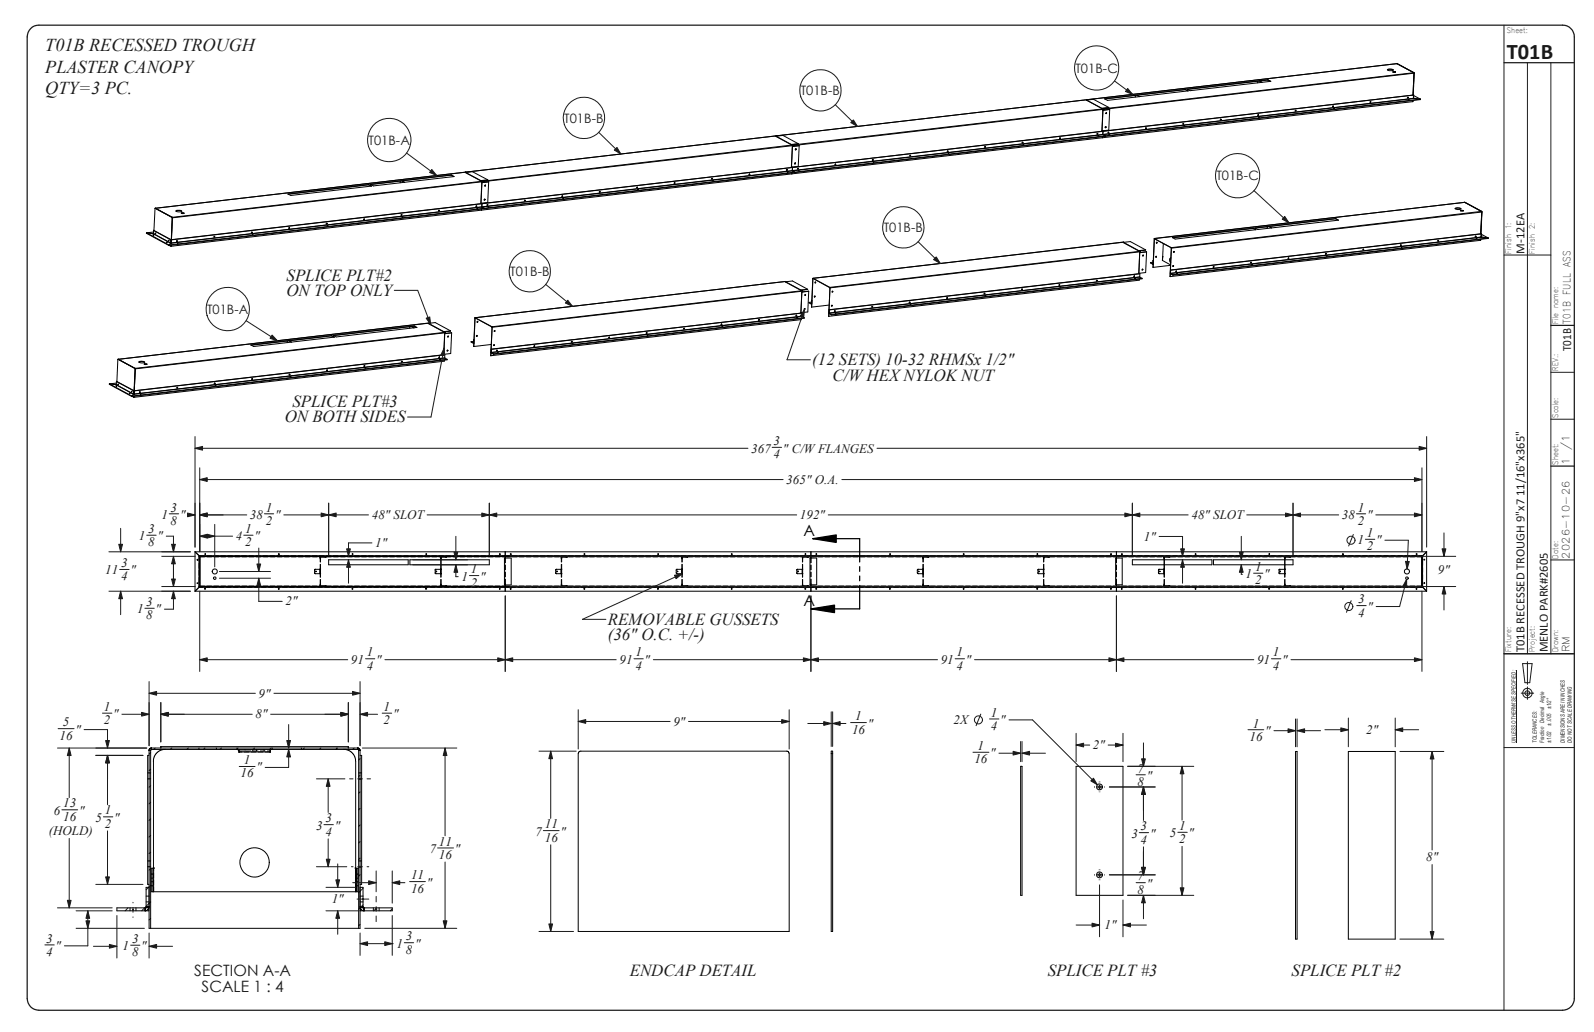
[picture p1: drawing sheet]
<svg xmlns="http://www.w3.org/2000/svg" width="432mm" height="279mm" viewBox="0 0 432 279" stroke-linecap="round" stroke-linejoin="round" font-family="sans-serif">
<defs><g id="words">
<text font-size="6" fill="#191924" x="408.2" y="16">T01B</text>
<g font-size="4.9" fill="#191924">
<text x="12.3" y="13.7">T01B RECESSED TROUGH</text>
<text x="12.3" y="19.6">PLASTER CANOPY</text>
<text x="12.3" y="25.6">QTY=3 PC.</text>
</g>
<g font-size="4.6" fill="#191924">
<text x="77.6" y="75.9">SPLICE PLT#2</text>
<text x="77.6" y="80.1">ON TOP ONLY</text>
<text x="220" y="98.9">(12 SETS) 10-32 RHMSx 1/2&quot;</text>
<text x="225.5" y="103">C/W HEX NYLOK NUT</text>
<text x="79.2" y="110.2">SPLICE PLT#3</text>
<text x="77.1" y="114.4">ON BOTH SIDES</text>
<text x="164.6" y="169.2">REMOVABLE GUSSETS</text>
<text x="164.6" y="173.4">(36&quot; O.C. +/-)</text>
<text x="170.6" y="264.2">ENDCAP DETAIL</text>
<text x="283.8" y="264.3">SPLICE PLT #3</text>
<text x="349.9" y="264.3">SPLICE PLT #2</text>
</g>
<g font-size="4.2">
<text x="217.6" y="145.1">A</text>
<text x="217.6" y="164.1">A</text>
</g>
<g font-size="4.2" fill="#191924">
<text x="52.6" y="264.4">SECTION A-A</text>
<text x="54.6" y="268.6">SCALE 1 : 4</text>
</g>
<g font-size="3.5" fill="#191924">
<text x="291.3" y="19.7">T01B-C</text>
<text x="216.9" y="25.7">T01B-B</text>
<text x="152.9" y="33.2">T01B-B</text>
<text x="99.8" y="39.2">T01B-A</text>
<text x="329.5" y="48.9">T01B-C</text>
<text x="239.4" y="62.8">T01B-B</text>
<text x="138.2" y="74.7">T01B-B</text>
<text x="56.1" y="85">T01B-A</text>
<text x="203.5" y="122.5">367</text>
<text x="209.5" y="124.1">4</text>
<text x="209.5" y="120.5">3</text>
<text x="212.1" y="122.5">&quot; C/W FLANGES</text>
<text x="213" y="130.9">365&quot; O.A.</text>
<text x="43.7" y="140.5">1</text>
<text x="46.2" y="142.1">8</text>
<text x="46.2" y="138.5">3</text>
<text x="48.8" y="140.5">&quot;</text>
<text x="67.7" y="140.5">38</text>
<text x="72" y="142.1">2</text>
<text x="72" y="138.5">1</text>
<text x="74.5" y="140.5">&quot;</text>
<text x="100.7" y="140.5">48&quot; SLOT</text>
<text x="216.7" y="140.5">192&quot;</text>
<text x="322.8" y="140.5">48&quot; SLOT</text>
<text x="363.5" y="140.5">38</text>
<text x="367.8" y="138.5">1</text>
<text x="367.8" y="142.1">2</text>
<text x="370.3" y="140.5">&quot;</text>
<text x="37.6" y="146.3">1</text>
<text x="40.1" y="144.3">3</text>
<text x="40.1" y="147.9">8</text>
<text x="42.7" y="146.3">&quot;</text>
<text x="63.9" y="146.3">4</text>
<text x="66.4" y="147.9">2</text>
<text x="66.4" y="144.3">1</text>
<text x="68.9" y="146.3">&quot;</text>
<text x="101.6" y="148.1">1&quot;</text>
<text x="309.9" y="146.3">1&quot;</text>
<text x="367.7" y="147.4">1</text>
<text x="370.2" y="149">2</text>
<text x="370.2" y="145.4">1</text>
<text x="372.8" y="147.4">&quot;</text>
<text x="28.5" y="155.5">11</text>
<text x="32.8" y="153.5">3</text>
<text x="35.3" y="155.5">&quot;</text>
<text x="127.6" y="155.2">1</text>
<text x="340" y="154.6">1</text>
<text x="389.5" y="155.5">9&quot;</text>
<text x="32.8" y="157.1">4</text>
<text x="125" y="157.2">1</text>
<text x="127.6" y="158.8">2</text>
<text x="130.1" y="157.2">&quot;</text>
<text x="337.4" y="156.6">1</text>
<text x="340" y="158.2">2</text>
<text x="342.5" y="156.6">&quot;</text>
<text x="37.1" y="166.1">1</text>
<text x="39.6" y="167.7">8</text>
<text x="39.6" y="164.1">3</text>
<text x="42.2" y="166.1">&quot;</text>
<text x="77.3" y="163.9">2&quot;</text>
<text x="367.9" y="163.3">3</text>
<text x="367.9" y="166.9">4</text>
<text x="370.5" y="165.3">&quot;</text>
<text x="95.1" y="179.7">91</text>
<text x="99.4" y="177.7">1</text>
<text x="101.9" y="179.7">&quot;</text>
<text x="167.8" y="179.7">91</text>
<text x="172.1" y="177.7">1</text>
<text x="174.6" y="179.7">&quot;</text>
<text x="254.8" y="179.7">91</text>
<text x="259.1" y="177.7">1</text>
<text x="261.7" y="179.7">&quot;</text>
<text x="340.5" y="179.7">91</text>
<text x="344.8" y="177.7">1</text>
<text x="347.3" y="179.7">&quot;</text>
<text x="99.4" y="181.4">4</text>
<text x="172.1" y="181.4">4</text>
<text x="259.1" y="181.4">4</text>
<text x="344.8" y="181.4">4</text>
<text x="70" y="188.8">9&quot;</text>
<text x="17" y="196.6">5</text>
<text x="28.2" y="196.1">2</text>
<text x="28.2" y="192.5">1</text>
<text x="30.7" y="194.5">&quot;</text>
<text x="69.2" y="194.5">8&quot;</text>
<text x="103.9" y="196.1">2</text>
<text x="103.9" y="192.5">1</text>
<text x="106.5" y="194.5">&quot;</text>
<text x="182.4" y="196.5">9&quot;</text>
<text x="231.6" y="195">1</text>
<text x="235.1" y="197">&quot;</text>
<text x="258.3" y="196">2X</text>
<text x="268.4" y="194">1</text>
<text x="268.4" y="197.6">4</text>
<text x="271" y="196">&quot;</text>
<text x="339.3" y="197">1</text>
<text x="16.1" y="200.3">16</text>
<text x="20.4" y="198.6">&quot;</text>
<text x="230.8" y="198.6">16</text>
<text x="264.8" y="203">1</text>
<text x="296.1" y="202.8">2&quot;</text>
<text x="338.5" y="200.6">16</text>
<text x="342.7" y="199">&quot;</text>
<text x="370.1" y="198.7">2&quot;</text>
<text x="66.1" y="206.9">1</text>
<text x="69.5" y="208.9">&quot;</text>
<text x="263.9" y="206.6">16</text>
<text x="268.3" y="205">&quot;</text>
<text x="308.1" y="209.2">7</text>
<text x="65.2" y="210.5">16</text>
<text x="308.1" y="212.8">8</text>
<text x="310.6" y="211.2">&quot;</text>
<text x="14.6" y="220.6">6</text>
<text x="17.1" y="218.6">13</text>
<text x="21.4" y="220.6">&quot;</text>
<text x="28.4" y="220.5">1</text>
<text x="13.2" y="226.1">(HOLD)</text>
<text x="17.1" y="222.2">16</text>
<text x="25.9" y="222.5">5</text>
<text x="28.4" y="224.1">2</text>
<text x="30.9" y="222.5">&quot;</text>
<text x="85.6" y="224.7">3</text>
<text x="88.1" y="222.7">3</text>
<text x="88.1" y="226.3">4</text>
<text x="90.7" y="224.7">&quot;</text>
<text x="145" y="226.3">7</text>
<text x="147.6" y="224.3">11</text>
<text x="147.6" y="227.9">16</text>
<text x="151.8" y="226.3">&quot;</text>
<text x="306.5" y="226.8">3</text>
<text x="309" y="224.8">3</text>
<text x="311.5" y="226.8">&quot;</text>
<text x="316.9" y="226.7">5</text>
<text x="319.4" y="224.7">1</text>
<text x="322" y="226.7">&quot;</text>
<text x="116.4" y="230.9">7</text>
<text x="118.9" y="232.5">16</text>
<text x="118.9" y="228.9">11</text>
<text x="123.2" y="230.9">&quot;</text>
<text x="309" y="228.4">4</text>
<text x="319.4" y="228.3">2</text>
<text x="386.3" y="233.2">8&quot;</text>
<text x="111.3" y="238.1">11</text>
<text x="308.1" y="238.3">7</text>
<text x="89.9" y="244.4">1&quot;</text>
<text x="111.3" y="241.7">16</text>
<text x="115.6" y="240.1">&quot;</text>
<text x="308.1" y="241.9">8</text>
<text x="310.6" y="240.3">&quot;</text>
<text x="299.2" y="251.5">1&quot;</text>
<text x="12.5" y="255.2">3</text>
<text x="15.1" y="257.2">&quot;</text>
<text x="33.2" y="257.3">1</text>
<text x="35.8" y="255.3">3</text>
<text x="38.3" y="257.3">&quot;</text>
<text x="107.4" y="256.6">1</text>
<text x="109.9" y="254.6">3</text>
<text x="112.4" y="256.6">&quot;</text>
<text x="12.5" y="258.8">4</text>
<text x="35.8" y="258.9">8</text>
<text x="109.9" y="258.2">8</text>
</g>
<g font-size="3.4" fill="#191924">
<text x="413" y="68.7" transform="rotate(-90 413 68.7)">M-12EA</text>
<text x="425.6" y="95.1" transform="rotate(-90 425.6 95.1)">T01B</text>
<text x="413" y="176.6" transform="rotate(-90 413 176.6)">T01B RECESSED TROUGH 9&quot;x7 11/16&quot;x365&quot;</text>
<text x="419.3" y="176.6" transform="rotate(-90 419.3 176.6)">MENLO PARK#2605</text>
</g>
<g font-size="2.8" fill="#191924">
<text x="425.2" y="125.8" transform="rotate(-90 425.2 125.8)">1</text>
<text x="425.2" y="121.8" transform="rotate(-90 425.2 121.8)">/1</text>
</g>
<g font-size="2.7" fill="#191924">
<text x="425.4" y="87.7" transform="rotate(-90 425.4 87.7)">T01B FULL ASS</text>
<text x="425.2" y="151.2" transform="rotate(-90 425.2 151.2)">2026-10-26</text>
<text x="425.2" y="176.6" transform="rotate(-90 425.2 176.6)">RM</text>
</g>
<g font-size="2.1" fill="#191924">
<text x="408.2" y="8.8">Sheet:</text>
<text x="409.4" y="68.7" transform="rotate(-90 409.4 68.7)">Finish 1:</text>
<text x="415.8" y="68.7" transform="rotate(-90 415.8 68.7)">Finish 2:</text>
<text x="422.1" y="87.7" transform="rotate(-90 422.1 87.7)">File name:</text>
<text x="422.1" y="100.4" transform="rotate(-90 422.1 100.4)">REV.:</text>
<text x="422.1" y="113.1" transform="rotate(-90 422.1 113.1)">Scale:</text>
<text x="422.1" y="125.8" transform="rotate(-90 422.1 125.8)">Sheet:</text>
<text x="422.1" y="151.2" transform="rotate(-90 422.1 151.2)">Date:</text>
<text x="409.4" y="176.6" transform="rotate(-90 409.4 176.6)">Fixture:</text>
<text x="415.8" y="176.6" transform="rotate(-90 415.8 176.6)">Project:</text>
<text x="422.1" y="176.6" transform="rotate(-90 422.1 176.6)">Drawn:</text>
</g>
<g font-size="1.6" fill="#191924">
<text x="420.2" y="196.6" transform="rotate(-90 420.2 196.6)">± .005 ±1/2°</text>
<text x="410.6" y="201.1" transform="rotate(-90 410.6 201.1)">UNLESS OTHERWISE SPECIFIED:</text>
<text x="416.4" y="201.1" transform="rotate(-90 416.4 201.1)">TOLERANCES:</text>
<text x="418.3" y="201.1" transform="rotate(-90 418.3 201.1)">Fraction Decimal Angle</text>
<text x="420.2" y="201.1" transform="rotate(-90 420.2 201.1)">±1/32</text>
<text x="423.9" y="201.1" transform="rotate(-90 423.9 201.1)">DIMENSIONS ARE IN INCHES</text>
<text x="425.8" y="201.1" transform="rotate(-90 425.8 201.1)">DO NOT SCALE DRAWING</text>
</g>
</g></defs>
<path d="M8.3 7.7a2.82 2.82 0 0 1 2.2-.9h412.8a3.2 3.2 0 0 1 3.2 3.2v260.3a3.2 3.2 0 0 1-3.2 3.2h-412.8a3.2 3.2 0 0 1-3.1-3.2v-260.3a3.2 3.2 0 0 1 .9-2.3zM407.4 17h19.1M420.1 88.1h6.4M420.1 126.2h6.4M407.4 177h19.1" fill="none" stroke="#191924" stroke-width=".34"/>
<g fill="none" stroke="#191924" stroke-width=".27">
<path d="M407.4 6.8v266.7M413.8 17v160M420.1 17v160M162.2 35.8l6 5.9M226.3 28.4l6 5.8M301.9 21.9l4.9 3.7M110.2 41.4l8.1 6.1M339.7 51.6l9.5 8.7M106.8 78.6h6.4l3.5 9.3M147.8 77l7.3 5.9M248.7 65.4l6 5.9M407.4 69h12.7"/>
<path d="M66.7 86.8l8.4 5.4M120.3 94.2l-3.5 18.7h-6.4M217.9 83.8l-4.7 13.6h6.3M52.8 118.2v29.9M386.5 118.2v29.9M420.1 100.8h6.4M420.1 113.5h6.4M45.8 139.1h2.6M51.1 139.4h1.7M52.8 121.4h149.8M54.1 139.4h12.7M54.1 126.7v22.7"/>
<path d="M54.1 129.8h158M71.6 139.1h2.5M76.9 139.4h22.9M89 136.2v14.1M115.7 139.4h100.1M132.5 136.2v14.1M209.2 121.1h2.5M224.4 139.4h97.5M228 129.8h157.2M237.6 121.4h148.9M306.7 136.2v14.1M337.7 139.4h24.9"/>
<path d="M350.3 136.2v14.1M367.5 139.1h2.5M372.7 139.4h12.5M385.2 126.7v22.7M29.5 149.4h22.1M32.4 154.2h2.6M32.7 143v6.4M39.8 144.9h2.5M43.8 150.6h9.1M43.8 158.8h9.1M45 145.2h2v4.2M47 150.6v8.2"/>
<path d="M54.1 145.2h8.9M58.2 142v11.5M59.4 156.5h13.9M59.4 154.7h13.9M66 144.9h2.5M70.1 156.5v6.3h6.4M70.1 148.4v6.3M94.4 151.6v6.3M100.8 147h-6.4v3.6M111.8 151.6h14.9M111.8 152.9h14.9M123.5 145.2v6.4"/>
<path d="M123.5 152.9v3.2h.6M127.2 155.8h2.5M138.1 150.6h256.2M138.1 158.8h256.2M184.8 155.4l-27 12.3h6.3M314 145.2h6.3v5.4M320.3 151.6v6.3M336.3 145.2v6.4M336.3 152.9v2.6h.2M339.6 155.2h2.5M366.6 144.7l-1.3 3.1M369.9 146h2.5"/>
<path d="M375.2 146.3h6.3l-.3 7.8M381 156.8l-1.9 7.4h-6.3M391.2 144.3v6.3M391.2 158.8v6.3M420.1 151.6h6.4M29.5 160.1h22.1M32.7 160.1v6.3M39.2 164.7h2.6M47 160.1v4.8h-2.5M54.1 178.6h40.1M54.1 160.1v21.7M99 178.4h2.5"/>
<path d="M104.3 178.6h62.6M136.9 161.3v20.5M171.7 178.4h2.5M177 178.6h77M219.7 161.3v20.5M258.7 178.4h2.6M264 178.6h75.6M302.4 161.3v20.5M344.4 178.4h2.6M349.7 178.6h35.5M366 162.6l-1.3 3.2M367.5 164h2.6"/>
<path d="M385.2 160.1v21.7M407.4 177h19.1M412.5 179.7h2.5l-.6 5.1h-1.3zM413.8 179.2v6.1M15.7 197.3h4.4M22.8 197.5h6.3v5M27.8 193.1h2.5M33 193.4h7.4M40.4 184.5v17.4M40.4 187.7h28.8M43.6 193.4h24.7M43.6 190.2v10.7"/>
<path d="M73.3 193.4h21.1M74.2 187.7h23.3M78.2 196.2v6.3M94.4 190.2v10.7M97.5 184.5v17.4M97.5 193.4h4.8M103.5 193.1h2.6M156.6 192.2v10.6M156.6 195.3h24.9M186.5 195.3h27.3M213.8 192.2v10.6M218.8 195.9h6.4"/>
<path d="M225.2 192.7v9.4M225.6 192.7v9.4M225.6 195.9h3.6M230.4 195.6h4.3M265.7 193.3l-1.3 3.2M268.1 194.6h2.5M273.3 194.9h6.4l17.6 17.6M291.5 198.5v7.7M304.2 198.5v7.7M338.1 197.6h4.2M345.1 197.8h5.8M350.9 194.6v7.6"/>
<path d="M351.4 194.6v7.6M351.4 197.8h6.3M358.9 197.6h6.4M365.3 194.4v7.8M378 197.6h6.3M378 194.4v7.8M410.9 181.4v19.7M412.1 187.7h3.4M413.8 186v3.4M15.6 202.5h24.2M16.8 219.2h4.2M18.8 202.5v13.4"/>
<path d="M26 204.5h12.7M29.1 204.5v13.3M40.8 203.8l-.4 .4M40.8 208.2l-.4 .5M40.8 212.7l-.4 .4M40.8 217.2l-.4 .4M42 202.5l-.4 .4M46.5 202.5l-.4 .4M51 202.5l-.4 .4M55.5 202.5l-.4 .4M60 202.5l-.4 .4M64.5 202.5l-.4 .4"/>
<path d="M64.8 207.5h4.3M69 202.5l-.4 .4M73.4 202.5l-.3 .4M78.2 202.9v4.9h-6.4M82.4 202.5l-.4 .4M85.7 210.9h7.7M86.9 202.5l-.4 .4M88.9 210.9v9.1M91.4 202.5l-.4 .4M94.7 210.9h.9M95.9 202.5l-.4 .4M96.9 210.9h1.3"/>
<path d="M97.4 210.7l.3 .3M97.5 205.4l-.3 .4M97.5 209.8l-.3 .5M97.5 214.4l-.3 .4M97.5 218.9l-.3 .3M97.5 210.7v.3M97.7 210.7l-.3 .3M98.2 202.5h25.5M99.4 210.9h1M120.6 202.5v23.8M146 203.4h10.1M149.2 203.4v18.2"/>
<path d="M263.6 203.7h4.3M270.6 203.9h5.9M276.5 200.7v5.5M276.9 200.7v5.5M276.9 203.9h6.3M291.5 201.7h3.7M300.2 201.7h4M300.5 213.1h12.4M305.5 207.5h17.9M307.8 209.8h2.5M309.8 201.1v6.4M309.8 213.1v9"/>
<path d="M320.2 207.5v14.5M379.2 203.5h11.9M387.9 203.5v26.6M407.4 202.4h19.1M18.8 227v18.8M26 239.4h12.7M28 221.1h2.6M29.1 225v14.4M40.8 221.7l-.4 .4M40.8 226.2l-.4 .4M40.8 230.7l-.4 .4M40.8 235.2l-.4 .4"/>
<path d="M40.8 239.7l-.4 .4M85.7 234.7h8.2M87.8 223.3h2.5M88.9 227.1v7.6M91.5 233.9v6.3M95.2 234.7h.4M95.5 239h6.4M96.9 234.7h1.3M97.4 234.5l.3 .3M97.5 223.4l-.3 .3M97.5 227.8l-.3 .4M97.5 232.3l-.3 .4"/>
<path d="M97.5 236.8l-.3 .4M97.5 234.5v.3M97.7 234.5l-.3 .3M99.4 234.7h.5M101.9 235.8v5.6M106.3 235.8v8.7M106.3 239h3.4M111 238.7h4.2M118.5 229.6h4.4M120.6 233.4v17.9M147.2 224.9h4.3M149.2 228.7v23.5"/>
<path d="M297.9 239.6v14M300.5 236.9h12.4M307.8 239h2.5M308.6 225.4h2.5M309.8 229.3v7.6M319.1 225.3h2.5M320.2 229.2v13.2M387.9 234.1v20.2M12.1 255.8h2.6M15.6 245.8h14.8M20.6 246.6h9.8M20.6 251.3h18.5"/>
<path d="M23.8 246.6v9.5h-6.4M25.3 256.2h6.4M31.7 247.9v11.5M34.7 245.8l-.8 .8M35.4 255.9h2.5M35.9 246.3h.3M35.9 246.2l.3 .3M36 244.3v.1M36 245.7v1.3M36 248.2v.2M36.2 246.2l-.3 .3M39.2 245.8l-.8 .8"/>
<path d="M40.3 240.2l-.7 .7M40.4 256.2h6.3M40.4 252.6v6.8M40.8 244.2l-1.2 1.2M40.8 248.7l-.4 .3M88.3 246.6h9M88.3 240.2h8M91.5 246.6v6.3M96.7 243.4h3.2M97.5 250.3l-.3 .4M97.5 252.6v6.1M97.5 255.5h9"/>
<path d="M98.2 243.3l.3 .3M98.3 240.5l-1.1 1.2M98.3 245l-1.1 1.2M98.3 243.3v.3M98.5 243.3l-.3 .3M98.8 251.3h24.9M101.8 246.1h.3M101.8 246l.3 .3M101.9 242.7v1.5M101.9 245.4v1.3M101.9 248v1.5M102 245.8l-.7 .8"/>
<path d="M102 246l-.3 .3M106.3 246l-.6 .6M106.3 247.9v10.8M109.5 255.2h2.6M146 252.2h9.4M291.5 250.4h6.4M304.2 243.7v9.9M304.2 250.4h6.4M305.5 242.4h17.9M309.8 242.4v6.4M379.2 254.3h11.9"/>
<circle cx="297.1" cy="18.4" r="6"/>
<circle cx="105.4" cy="37.9" r="5.9"/>
<circle cx="158.2" cy="31.9" r="5.6"/>
<circle cx="222.3" cy="24.5" r="5.6"/>
<circle cx="335.3" cy="47.6" r="6"/>
<circle cx="143.5" cy="73.4" r="5.6"/>
<circle cx="244.7" cy="61.5" r="5.6"/>
<circle cx="61.7" cy="83.7" r="5.9"/>
<circle cx="366" cy="146.2" r="1.09"/>
<circle cx="365.4" cy="164.2" r="1.09"/>
<circle cx="265.1" cy="194.9" r="1.09"/>
<circle cx="413.7" cy="187.6" r="1.3"/>
<circle cx="413.8" cy="187.7" r=".64"/>
</g>
<g fill="none" stroke="#000" stroke-width=".27">
<path d="M375.8 18.8h1.2a.25 .25 0 0 1 .4 0 .25 .25 0 0 1-.1 .3 .25 .25 0 0 1-.3 0h-.9zM375.8 18.9l.9-.1 .7 .2M377.3 19.4l.7 .1-.4 .1zM377.3 19.5h.7M378 19.5h.1M378.4 17.2h.1M378.4 17.2l-84 9.8M378.4 17.2l4.6 2.5M378.5 17.2h.1M378.5 17.2h-.1M378.5 17.2l4.5 2.5M383 19.7l-168.1 19.7"/>
<path d="M383 19.7h.1M383 19.7v.1M383 19.7l.1 .1M383 19.8l-84 9.8M383 19.8l-.2 5.9M383 19.8h.1M383.1 19.8l-.3 5.9M210.2 36.9l1.9-.2 4.1 2.2M210.2 36.9l4.2 2.3M210.2 36.9l4.2 2.2M210.3 36.8l-84.1 9.8M210.3 36.8l.1 .1"/>
<path d="M214.4 39.1v.1M214.6 39.6l-.2 5.7 .3-5.6M214.6 39.6l.1 .1M214.6 39.2h.2M214.8 39.2l.1 .2M214.8 39.2l-168.1 19.8M214.9 39.4l-.1 .2M216.2 38.9l-1.8 .3M216.2 38.9l-1.8 .2M216.5 39.5l-1.9 .1M216.5 39.5l-.3 5.5-85.7 10.1M216.5 39.5l-1.8 .2"/>
<path d="M266.9 39.7l-.2 .2M277 38.5l-.1 .2M277.1 39.1l.3 .1zM287.1 37.3l-.1 .2M294.3 27.1l4.2 2.3M294.3 27.1l4.2 2.2M294.3 27.1l1.9-.2 4.2 2.2M294.4 27l-84.1 9.8M294.4 27l.1 .1M297.3 36.1l-.1 .2M297.4 36.7l.3 .1zM298.5 35.4h.1"/>
<path d="M298.5 29.3v.1M298.6 37.3l-84.1 9.8M298.7 37l-.1 .3M298.7 35.4v.1M298.7 35.5l.1 .1M298.7 36.4h.1M298.7 29.3l.2 .2M298.7 36.4l.7 .4M298.7 36.4l-84.1 9.9M298.7 36.4l-84.1 9.8M298.8 35.6l-.1 .8M298.8 35.6l-84.1 9.7"/>
<path d="M298.9 29.5l.1 .1M298.9 29.5l-168.1 19.7M299 29.6v.2M299.2 26.8l21.9-2.6 .8 .4-21.9 2.6zM299.4 36.8l-168.3 19.6M299.5 34.3l-.1 .2zM299.7 30.5l-.1 .2M299.7 30.5v.1M299.7 30.6l-.1 .1M300.3 35.8l-.1 .2M300.4 29.1l-1.9 .3M300.4 29.1l-1.9 .2"/>
<path d="M300.4 36.4h.3zM300.6 29.6h.1M300.6 29.6l-1.9 .2-.2 5.6M300.6 29.6l-.2 5.6-85.8 10.1M307.6 25.8l-.1 .5M308 25.8l.7 .4M310.4 34.6l-.1 .2M320.5 33.4v.2M320.7 34l.2 .1zM321.1 24.2v.1M321.1 24.3l-21.8 2.5M321.1 24.3l.7 .3"/>
<path d="M321.6 24.1l21.9-2.5 .8 .4-21.9 2.6zM330.7 32.2l-.1 .2M340.8 22l-.1 .4M340.8 31l-.1 .2M341 31.7h.2zM341.2 21.9l.6 .4M343.5 21.6v.1M343.5 21.7l-21.8 2.5M343.5 21.7l.6 .3M351 29.8l-.1 .3M361.1 28.7l-.1 .2M361.2 29.3l.3 .1z"/>
<path d="M371.3 27.5l-.2 .2M381.4 26.3l-.1 .2M381.5 27h.3zM382.7 27.2v.3M382.7 27.5l-84.1 9.8M382.8 27.2l-.1 .3M382.8 25.7h.1M382.8 25.7l-84 9.9M382.8 25.7l-84.1 9.8M382.9 26.6h.1M382.9 26.6l1.9 .2M382.9 26.6l-84.2 9.8"/>
<path d="M382.9 26.2v.1M382.9 25.9l1.9 .9M382.9 25.7h-.1M382.9 25.7v.9M384.8 26.8l-169.5 19.8M384.8 26.8l-85.4 10M42 56.4h.1M42 56.4l4.6 2.4M42 56.4l-.3 6M42.1 56.4h.1M42.1 56.4l4.6 2.4M46.6 58.8h.1"/>
<path d="M46.6 58.8l.1 .2M46.7 59l-.3 6.8M46.7 58.8v.2M46.7 59h.1M46.7 59l-.3 5.9M47.7 57.1l.9-.1 .6 .2M47.7 57.1l.5-.2a.67 .67 0 0 1 1 .4l-.9 .1zM49.1 57.7h.8l-.5 .1zM49.1 57.7h.8M78 52.5l21.9-2.5 .8 .4-21.9 2.5zM98.6 59.3l-.1 .2M99.9 50l-21.8 2.6"/>
<path d="M99.9 50h.1M99.9 50l.6 .4M100.3 49.9l21.9-2.5 .8 .4-21.9 2.5zM108.5 49l-.1 .5M108.8 58.1l-.1 .2M108.9 49l.7 .4M108.9 58.7l.3 .1zM118.9 56.9l-.1 .2M122.2 47.4l-21.7 2.6M122.2 47.4h.1M122.2 47.4l.7 .4M126.1 46.7l4.2 2.3"/>
<path d="M126.1 46.7l4.2 2.2M126.1 46.7l1.9-.2 4.1 2.2M126.2 46.6l-84.1 9.8M126.2 46.6l.1 .1M129.1 55.7l-.2 .2M129.2 56.3l.3 .1zM130.3 48.9v.1M130.4 56.9l-84 9.8M130.4 56.6v.3M130.5 55.1l.1 .1M130.5 56h.1M130.5 55v.1"/>
<path d="M130.5 48.9l.2 .2M130.5 56l.6 .4M130.5 56l-84.1 9.8M130.5 49.4h.1M130.5 49.4l-.2 5.6 .3-5.6M130.6 55.2l-84.2 9.7M130.6 55.2l-.1 .8M130.7 49.1l-84 9.7M130.7 49.1l.1 .1M130.8 49.2l-.1 .2M131.1 56.4l-85.3 9.9M131.3 53.9l-.1 .2 .2-.1"/>
<path d="M131.3 53.9l.1 .1M131.4 50.1l-.1 .2M131.5 50.1v.1M131.5 50.2l-.1 .1M132 55.4v.2M132.1 48.7l-1.8 .3M132.1 48.7l-1.8 .2M132.2 56h.2zM132.4 49.2l-1.8 .2M132.4 49.2l-.3 5.6-85.7 10.1M132.4 49.2l-1.9 .2M132.4 49.2h.1"/>
<path d="M142.2 54.2l-.1 .2M152.3 53l-.1 .2M152.4 53.6l.3 .1zM162.5 51.8l-.2 .2M172.6 50.6l-.1 .2M172.7 51.3h.3zM182.8 49.4l-.2 .3M192.9 48.3l-.1 .2M193 48.9l.3 .1zM203 47.1l-.1 .2M213.2 45.9l-.1 .2M213.3 46.5l.3 .1z"/>
<path d="M214.5 47.1l-84.1 9.8M214.5 46.8v.3M214.6 45.3h.1M214.6 45.2v.1M214.6 46.3l.7 .3M214.6 46.3l-84.1 9.7M214.6 46.2l-84.1 9.8M214.6 46.2v.1M214.7 45.3l-.1 .9M214.7 45.3l-84.1 9.9M215.3 46.6l-169.5 19.9M215.4 44.1l-.1 .2"/>
<path d="M215.4 44.1l-.1 .3M215.6 40.3l-.2 .2M215.6 40.3l-.1 .3M216.2 45.6l-.1 .2M216.3 46.2h.2zM226.3 44.4l-.1 .2M236.4 43.2l-.1 .2M236.6 43.9h.2zM246.6 42l-.1 .2M256.7 40.9l-.1 .2M256.8 41.5h.3zM361.8 59.2l-21.8 2.6"/>
<path d="M361.8 59.2h.1M361.8 59.2l.7 .4M394.2 56.5l1.1-.2 .5 .3M394.2 56.4l1.2-.1a.27 .27 0 0 1 .3 .1 .27 .27 0 0 1 0 .3 .27 .27 0 0 1-.4 0l-.9-.1zM395.6 57.1h.8M395.6 57l.8 .1zM396.4 57.1h.1M396.7 54.8h.1M396.8 54.8l-84.1 9.8M396.8 54.8h.1M396.8 54.8l4.5 2.4M396.8 54.8l4.6 2.4"/>
<path d="M401.3 57.2l-84 9.9M401.3 57.2h.1M401.3 57.2l.1 .2M401.4 57.2v.2M401.4 57.4l-84.1 9.8M401.4 57.4l-.3 5.9M401.4 57.4h.1M401.4 57.4l-.2 5.9M39.7 63l1.8 .3M39.7 63l6.1 3.3M39.7 63l6.1 3.5M41.4 63.6l.3 .1z"/>
<path d="M41.5 63.3l4.7 2.5M41.6 63.2l4.6 2.6M41.6 62.8l-1.9 .2M41.6 63.2l-.1 .1M41.6 62.4l4.7 2.5M41.6 62.4h.1M41.6 62.4v.8M41.7 62.4h.1M41.7 62.4l4.7 2.5M42.2 63.1v.1M45 65.6h.3zM45.8 65.1v.1"/>
<path d="M45.8 66.3v.2M45.8 66.5l.5 .2M46.2 65.8h.1M46.3 64.9l-.1 .9M46.3 66.4v.3M46.3 66.7h.1M46.3 65.8l-.5 .5M46.3 65.8h.1M46.4 65.7l-.1 .1M46.4 64.9v.8M46.4 65.7l-.2 .1M46.4 64.9h-.1"/>
<path d="M46.4 64.9h.1M46.4 65.7v.1M46.4 65.8h.1M46.4 64.9v.9M47.9 65.2l-.1 .2M48.1 65.8h.2zM58.1 64l-.1 .2M68.2 62.8l-.1 .2M68.3 63.5h.3zM78.4 61.6l-.2 .2M88.5 60.4l-.1 .3M88.6 61.1h.3z"/>
<path d="M212.8 76.2h.1M212.8 76.2l-84.1 9.8M212.8 76.3l1.9-.2 4.1 2.2M212.8 76.3l4.2 2.2M212.8 76.3l4.2 2.3M212.8 76.2l.1 .1M217 78.5v.1M217.2 78.6l.2 .1M217.2 79l-.2 5.7M217.4 78.7v.1M217.4 78.7l-84.1 9.8M217.4 78.8v.2"/>
<path d="M217.4 78.8l-84.1 9.8M218.1 79.7l-.1 .3M218.8 78.3l-1.8 .2M218.8 78.3l-1.8 .3M219.1 78.9l-.3 5.6-1.8 .2M219.1 78.9l-1.9 .1M220.2 75.4h.1M220.2 75.4l-.3 7.7M220.3 75.4h.1M220.3 75.4l4.5 2.4M220.3 75.4l4.5 2.5M220.3 75.4l-.4 7.7"/>
<path d="M220.3 75.4h-.1M220.9 76.3l-.1 .3M224.8 77.8v.1M224.8 77.9h.1M224.8 77.9l-.3 7.7M225.6 78.8l-.2 .3M266.7 79.4l-.1 .2M276.9 78.2l-.2 .2M287 77l-.1 .3M287.1 77.6l.3 .1zM297.1 75.9l-.1 .2M304.3 65.5l.1 .1"/>
<path d="M304.3 65.5l-84.1 9.9M304.3 65.6l4.2 2.3M304.3 65.6l1.9-.2 4.1 2.2M304.4 65.6h.1M307.3 74.7l-.1 .2M307.4 75.3l.2 .1zM308.5 67.9h.1M308.7 75.6l-.1 .3-84.1 9.7M308.7 74l.1 .1M308.7 67.9l.2 .1M308.7 68.4h.1M308.7 68.4l-.2 5.6z"/>
<path d="M308.7 75l-84.1 9.8M308.7 75l.7 .4M308.7 75h.1M308.8 74.1l-84.1 9.8M308.8 74.1l-.1 .9M308.9 68v.2M308.9 68l-84.1 9.8M308.9 68.2l-84.1 9.7M308.9 68.2v.2M309.4 75.4l-84.1 9.9M309.4 75.4l-84.1 9.7M309.5 72.9v.1"/>
<path d="M309.5 73l-.1 .1M309.7 69l-.2 .3M310.3 67.6l-1.8 .3M310.6 68.2l-1.9 .2M310.6 68.2l-.3 5.6-85.7 10.1M311.7 71.1l.6 .3M311.7 71.1l.6 .4M312.3 71.5h.1M312.3 71.4h.1M312.3 71.4v.1M312.3 70.5v.9M312.3 70.5l.1 .9"/>
<path d="M312.3 70.5h.1M312.3 71l-.6 .1M312.4 71.4l-.1 .1M312.7 64.6v.1M312.7 64.6l-.3 7.8M312.7 64.6h.1M312.7 64.7h.1M312.7 64.6l4.6 2.5M312.7 64.7l-.3 7.7M313.2 69.4l-.1 .2M313.4 65.6l-.1 .2M314.9 70.5l2.2 1.2"/>
<path d="M315 69.5h.1M315 69.5l-.1 1M315 69.5v.1M315.1 65.9l-.1 3.6M317 74h.1M317 74l.1 .2M317.1 71.8l-4.7 .6M317.1 73.1v.1M317.1 73.1l-.1 .9M317.1 74h.1M317.1 71a.92 .92 0 0 1 .1-1.2 .85 .85 0 0 0-.1 1.3M317.1 74.2l.7 .3"/>
<path d="M317.1 74v.2M317.1 74l.7 .4M317.1 73.2v.8M317.3 67.1v.1M317.3 67.1h.1M317.3 67.1l-.3 7.8M317.3 67.2l-.3 7.7M317.6 64.3l21.9-2.5 .7 .4-21.9 2.5zM317.7 72.1h.1M317.8 74.4v.1M317.8 71.9l-.1 .2M318 68.1l-.1 .2"/>
<path d="M318.6 73.3l-.1 .3M318.8 74h.2zM328.8 72.1l-.2 .3M338.9 71l-.1 .2M339 71.6l.3 .1zM339.5 61.8h.1M339.5 61.8l-21.8 2.6M339.5 61.8l.6 .4M339.9 61.7l21.9-2.5 .8 .4-21.9 2.5zM343.3 61.4v.4M343.7 61.3l.7 .4M349 69.8v.2"/>
<path d="M359.2 68.6l-.1 .2M359.3 69.3h.3zM369.3 67.4l-.1 .2M379.5 66.3l-.2 .2M379.6 66.9h.3zM389.6 65.1l-.1 .2M399.8 63.9l-.2 .2M399.9 64.5l.2 .1zM401 65.1l-84 9.8M401.1 64.8l-.1 .3M401.2 64.1l.1 .1M401.2 63.3h.1"/>
<path d="M401.2 64.2l1.9 .2M401.2 63.2l.1 .1M401.2 64.2l-84.1 9.8M401.2 63.3l-84.1 9.8M401.2 64.2h.1M401.2 63.3l-84.1 9.9M401.2 63.3v.9M401.3 63.8v.1M401.3 63.3v.9M401.3 63.4l1.8 1M401.3 64.2h-.1M403.1 64.4l-85.3 10.1"/>
<path d="M403.1 64.4l-85.3 10M32 97.3h.1M32 97.3l4.6 2.4M32 97.3l-.3 6M36.6 99.9h.1M36.6 99.9l-.3 6.8M36.6 99.7l.1 .2M36.6 99.7v.2M36.7 99.9l-.4 6.7M37.6 97.9l.5-.1a.71 .71 0 0 1 1 .4l-.9 .1-.5-.2zM37.6 98l1-.1 .6 .2M39 98.6l.5-.1 .3 .1z"/>
<path d="M39.1 98.6h.7M67.9 93.4l21.9-2.6 .8 .5-21.9 2.5zM77.9 92.3l-.1 .5M78.2 92.2l.8 .4M89.8 90.8v.1M89.8 90.9l-21.8 2.6M89.8 90.9l.7 .4M90.3 90.8l21.9-2.5 .7 .3-21.8 2.6zM98.7 98.9l-.1 .3M98.9 99.6l.2 .1zM108.9 97.8l-.1 .2M111 88.4v.5"/>
<path d="M111.4 88.4l.7 .4M111.5 88.4l.7 .4M112.2 88.3l-21.8 2.5M112.2 88.3h.1M112.2 88.3l.7 .4M116.1 87.5l1.8-.2 4.1 2.3M116.1 87.5l4.1 2.3M116.1 87.5l4.1 2.4M116.2 87.5l-84.2 9.8M119 96.6l-.1 .2M119.1 97.2l.3 .1zM120.2 89.8v.1"/>
<path d="M120.2 95.9h.1M120.4 97.5v.3l-84.1 9.8M120.4 95.9v.1M120.4 89.8l.2 .2M120.4 96l-84.1 9.8M120.4 96l.1 .1M120.4 90.3h.1M120.4 90.3l-.2 5.6M120.5 96.1v.8M120.5 96.9l.6 .4M120.5 96.9l-84.1 9.8M120.5 96.1l-84.1 9.7"/>
<path d="M120.5 90.3l-.3 5.6M120.5 96.9h.1M120.6 90l-84 9.7M120.6 90l.1 .1M120.7 90.1l-84 9.8M120.7 90.1v.2M121.1 97.3l-85.4 10.1M121.1 97.3l-85.4 9.9M121.2 94.8l-.1 .2M121.4 91l-.1 .2M122 89.6l-1.8 .3M122 89.6l-1.8 .2"/>
<path d="M122.3 90.1l-1.9 .2M122.3 90.1l-.2 5.6-1.9 .2M122.3 90.1l-1.8 .2M127.6 92.5l.7 .5M127.6 92.5l.7 .3M128.3 92.8h.1M128.3 92.8v.2M128.3 92v.8M128.3 92l.1 .9M128.3 92h.1M128.3 92.5h-.7M128.3 93.8h.1"/>
<path d="M128.4 92.9l-.1 .1M128.4 93h-.1M128.7 86.1h.1M128.7 86.1l-.4 7.7M128.7 86.1l4.6 2.4M128.7 86v.1M128.7 86l4.6 2.5M129.2 90.8l-.1 .3M129.4 87l-.2 .2M132.9 96.3h.1M133 95.4l.1 .2M133 95.4h.1"/>
<path d="M133.1 94.5v.9M133.1 94.5l-.1 .9M133.1 95.4v.1M133.1 95.5l.6 .3M133.1 95.6l.6 .3M133.1 95.5v.1M133.1 93.3l-4.7 .5M133.3 88.5h.1M133.3 88.5v.1M133.3 88.6h.1M133.3 88.6l-.4 7.7M133.7 95.8v.1"/>
<path d="M133.9 93.3l-.2 .3M134 89.5l-.1 .2M134.6 94.8l-.1 .2M134.7 95.4l.3 .1zM144.8 93.6l-.1 .2M154.9 92.4l-.1 .2M155 93l.3 .1zM165.1 91.2l-.2 .2M175.2 90l-.2 .3M175.3 90.7h.3zM185.3 88.9l-.1 .2M195.5 87.7l-.2 .2"/>
<path d="M195.6 88.3l.2 .1zM205.6 86.5l-.1 .2M215.7 85.3l-.1 .3M215.9 86h.2zM217 84.6v.1M217.1 86.2v.3l-84.1 9.8M217.2 84.6l.1 .2M217.2 85.7l-84.1 9.8M217.2 85.7l.6 .3M217.2 85.6l-84.1 9.8M217.2 85.6v.1M217.3 84.8l-84.2 9.7"/>
<path d="M217.3 84.8l-.1 .8M217.8 86l-84.1 9.9M217.8 86l-84.1 9.8M218 83.5l-.2 .3M219.2 81.9l.6 .3M219.2 81.9l.6 .4M219.8 82.2h.1M219.8 82.2v.1M219.8 82.3h.1M219.8 81.8l-.6 .1M219.9 82.2l-.1 .1M219.9 81.3l-.1 .9"/>
<path d="M219.9 81.3v.1M219.9 81.4v.8M220.7 80.1l-.1 .3M224.5 85.6h.1M224.5 84.7l.1 .1M224.5 84.7l.1 .2M224.6 83.9h.1M224.6 83.9l-.1 .8M224.6 84.8l.7 .3M224.6 84.9l.7 .4M224.6 84.8v.1M224.6 82.6l-4.7 .5"/>
<path d="M224.6 84.8h.1M224.7 83.9l-.1 .9M225.3 85.1v.2M225.4 82.6l-.1 .3M226.1 84.1l-.1 .2M226.3 84.8h.2zM236.3 82.9l-.1 .2M246.4 81.7l-.1 .3M246.5 82.4h.3zM256.6 80.6l-.1 .2M266.8 80l.3 .1zM29.6 103.9l6.1 3.3"/>
<path d="M29.6 103.9l1.9 .2M29.6 103.9l6.1 3.5M31.4 104.5l.2 .1zM31.5 104.2h.1M31.5 104.2l4.7 2.5M31.5 104.1v.1M31.5 103.3l4.7 2.5M31.5 103.3h.2M31.5 103.3v.8M31.5 103.7l-1.9 .2M31.6 103.3h.1M31.7 103.3l4.6 2.5"/>
<path d="M32.1 104v.1M35 106.5h.3zM35.6 105.9l.1 .3zM35.7 106v.1M35.7 107.2v.2M35.8 107.3l.4 .3M36.2 106.7h.1M36.2 105.8v.9M36.2 105.8h.1M36.2 107.3v.3M36.2 107.6h.1M36.3 106.6v.1"/>
<path d="M36.3 106.7l-.6 .5M36.3 106.6l-.1 .1M36.3 106.7h.1M36.3 106.6l.1 .1M36.3 107.3v.3M36.3 105.8h.1M36.4 106.7h.1M36.4 105.8v.9M37.9 106l-.1 .3M38 106.7h.3zM48 104.9l-.1 .2M58.2 103.7l-.2 .2"/>
<path d="M58.3 104.3l.2 .1zM68.3 102.5l-.1 .2M78.4 101.3l-.1 .2M78.6 101.9l.2 .1zM88.6 100.1l-.1 .3M52.8 149.4v10.7M52.8 149.4l1.3 1.2M52.8 149.4h333.7M53.9 150.6v8.2M53.9 150.6h331.5M53.9 158.8h331.5M54 157.8h.1"/>
<path d="M54 158h.1M54 151.4h.1M54 151.6h.1M54.1 158.7h331.1M54.1 150.7h.1M54.1 150.5h331.1M54.1 159h331.1M54.1 150.5v.1M54.1 150.7v8M54.1 158.8v.2M54.1 158.8l-1.3 1.3M54.1 158.7v.1"/>
<path d="M54.1 150.6v.1M54.1 159h.1M54.1 150.7v8.1M54.1 150.7h331M54.1 158.7h1.3M55.5 150.5v.1M55.5 158.8v.1M55.7 150.5v.1M55.7 158.8v.1M56 158.7h1.3M58 158.7h1.2M59.9 158.7h1.2"/>
<path d="M61.8 158.7h1.2M63.7 158.7h1.2M65.4 150.5v.1M65.4 158.8v.1M65.6 158.7h1.2M65.7 150.5v.1M65.7 158.8v.1M67.5 158.7h1.2M69.4 158.7h1.3M71.3 158.7h1.3M73.2 158.7h1.3M75.1 158.7h1.3"/>
<path d="M75.4 150.5v.1M75.4 158.8v.1M75.6 150.5v.1M75.6 158.8v.1M77 158.7h1.3M78.9 158.7h1.3M80.8 158.7h1.3M82.7 158.7h1.3M84.6 158.7h1.3M85.3 154.2h.1M85.3 154.2l-.1 .9 .2 .2h1.5M85.4 150.5v.1"/>
<path d="M85.4 158.8v.1M85.5 154.8h.1M85.6 150.5v.1M85.6 158.8v.1M86.5 158.7h1.3M86.7 154.1v1.2M86.7 151.3h.1M86.7 154.1h.1M86.7 158.2h.1M86.7 155.4h.1M86.7 158.6h.1M86.7 150.8v1.3"/>
<path d="M86.7 152.8v3.5M86.7 156.9l.1 1.8M86.8 154.1l-1.5 .1M86.8 150.8v1.3M86.8 152.8v3.5M86.8 156.9v1.8M86.8 150.7l-.1 .1M86.9 150.7v.1M86.9 158.7h.1M87.8 150.7v.1M87.8 158.7h.1M88 150.7v.1"/>
<path d="M88 158.7h.1M88.1 150.7v.1M88.1 158.7h.1M88.3 150.7l-1.6 .1M88.3 158.7h.1M88.4 158.7h1.3M89 151.6h21.6v1.3h-21.6zM90.3 158.7h1.3M92.2 158.7h1.3M94.1 158.7h1.3M95.4 150.5v.1M95.4 158.8v.1"/>
<path d="M95.6 150.5v.1M95.6 158.8v.1M96.1 158.7h1.2M98 158.7h1.2M99.9 158.7h1.2M101.8 158.7h1.2M103.7 158.7h1.2M105.4 150.5v.1M105.4 158.8v.1M105.6 158.7h1.2M105.6 150.5v.1M105.6 158.8v.1"/>
<path d="M107.5 158.7h1.3M109.4 158.7h1.3M111 151.6h21.5v1.3h-21.5zM111.3 158.7h1.3M113.2 158.7h1.3M115.1 158.7h1.3M115.3 150.5v.1M115.3 158.8v.1M115.6 150.5v.1M115.6 158.8v.1M117 158.7h1.3M117.9 154.2h.1"/>
<path d="M117.9 154.2v1l.2 .1M118 155.3h1.5M118.2 154.6l.1 .2zM118.9 158.7h1.3M119.4 151.3h.1M119.4 154.1h.1M119.4 158.2h.1M119.4 155.4h.1M119.4 158.6h.1M119.4 156.9v1.8M119.5 154.1l-1.5 .1M119.5 150.7l-.1 5.6"/>
<path d="M119.5 150.7v5.6M119.5 156.9v1.8M119.5 150.7v.1M119.5 158.7h.1M120.5 150.7v.1M120.5 158.7h.1M120.6 150.7v.1M120.6 158.7h.1M120.8 150.7v.1M120.8 158.7h.1M120.8 158.7h1.3M121 150.7l-1.6 .1"/>
<path d="M121 158.7h.1M122.7 158.7h1.3M124.6 158.7h1.3M125.3 150.5v.1M125.3 158.8v.1M125.5 150.5v.1M125.5 158.8v.1M126.5 158.7h1.3M128.4 158.7h1.3M130.3 158.7h1.3M132.2 158.7h1.3M134.2 158.7h1.2"/>
<path d="M135.3 150.5v.1M135.3 158.8v.1M135.5 150.5v.1M135.5 158.8v.1M136.1 158.7h2M136.7 151.1h1.8v7.3h-1.8zM136.7 158.8l1.8 .1M136.7 150.6h.1M136.9 149.4v3M136.9 156.8v3.3M136.9 159h.1M136.9 150.5h.1"/>
<path d="M136.9 153v1.3M136.9 154.9v1.3M137.5 150.6v.1M137.5 158.7v.2M137.7 150.6v.1M137.7 158.7v.2M138.2 150.5v.1M138.2 158.8v.1M138.5 150.5v.1M138.5 158.8v.1M138.8 158.7h1.2M140.7 158.7h1.2"/>
<path d="M142.6 158.7h1.2M144.5 158.7h1.3M146.4 158.7h1.3M148.2 150.5v.1M148.2 158.8v.1M148.3 158.7h1.3M148.4 150.5v.1M148.4 158.8v.1M150.2 158.7h1.3M150.6 155.2l1.6 .1M150.8 154.6l.1 .2zM150.8 154.7h.1"/>
<path d="M152.1 151.3h.1M152.1 154.1h.1M152.1 158.2h.1M152.1 155.4h.1M152.1 158.6h.1M152.1 150.8v1.3M152.1 152.8v3.5M152.1 156.9v1.8M152.1 158.7h1.3M152.1 158.7h.1M152.1 154.1h-1.4l-.2 1.1 .2 .1M153.1 150.7v.1"/>
<path d="M153.1 158.7h.1M153.3 150.7v.1M153.3 158.7h.1M153.4 150.7v.1M153.4 158.7h.1M153.7 150.7l-1.6 .1M153.7 158.7h.1M154 158.7h1.3M155.9 158.7h1.3M157.8 158.7h1.3M158.2 150.5v.1M158.2 158.8v.1"/>
<path d="M158.4 150.5v.1M158.4 158.8v.1M159.7 158.7h1.3M161.6 158.7h1.3M163.5 158.7h1.3M165.4 158.7h1.3M167.3 158.7h1.3M168.2 150.5v.1M168.2 158.8v.1M168.4 150.5v.1M168.4 158.8v.1M169.2 158.7h1.3"/>
<path d="M171.2 158.7h1.2M173.1 158.7h1.2M175 158.7h1.2M176.9 158.7h1.2M178.1 150.5v.1M178.1 158.8v.1M178.4 150.5v.1M178.4 158.8v.1M178.8 158.7h1.2M180.7 158.7h1.2M182.6 158.7h1.3M183.2 155.1h.1"/>
<path d="M183.2 154.3h.1M183.3 155.3h1.5M183.5 154.6l.1 .2zM183.5 154.6h.1M184.5 158.7h1.3M184.7 154.1v1.2M184.7 151.3h.1M184.7 154.1h.1M184.7 158.2h.1M184.7 155.4h.1M184.7 158.6h.1M184.7 152.8v3.5"/>
<path d="M184.7 156.9v1.8M184.8 154.1l-1.5 .1-.1 1 .2 .1M184.8 150.7l-.1 1.4M184.8 150.7v1.4M184.8 152.8v3.5M184.8 156.9v1.8M185.8 150.7v.1M185.8 158.7h.1M185.9 150.7v.1M185.9 158.7h.1M186.1 150.7v.1M186.1 158.7h.1"/>
<path d="M186.3 150.7l-1.6 .1M186.3 158.7h.1M186.4 158.7h1.3M188.1 150.5v.1M188.1 158.8v.1M188.3 158.7h1.3M188.3 150.5v.1M188.3 158.8v.1M190.2 158.7h1.3M192.1 158.7h1.3M194 158.7h1.3M195.9 158.7h1.3"/>
<path d="M197.8 158.7h1.3M198.1 150.5v.1M198.1 158.8v.1M198.3 150.5v.1M198.3 158.8v.1M199.7 158.7h1.3M201.6 158.7h1.3M203.5 158.7h1.3M205.4 158.7h1.3M207.3 158.7h1.3M208.1 150.5v.1M208.1 158.8v.1"/>
<path d="M208.3 150.5v.1M208.3 158.8v.1M209.3 158.7h1.2M211.2 158.7h1.2M213.1 158.7h1.2M215 158.7h1.2M215.9 154.2h.1M215.9 155.2h.1M215.9 155.3h1.6M216.2 154.7v.1M216.9 158.7h1.2M217.3 154.1v1.2"/>
<path d="M217.4 151.3h.1M217.4 154.1h.1M217.4 158.2h.1M217.4 155.4h.1M217.4 158.6h.1M217.4 156.9l.1 1.8-.1-1.8M217.4 152.8v3.5M217.4 154.1h-1.4l-.1 1.1 .1 .1M217.4 150.7v1.4M218.1 150.5v.1M218.1 158.8v.1M218.3 150.5v.1"/>
<path d="M218.3 158.8v.1M218.4 150.7v.1M218.4 158.7h.1M218.6 150.7v.1M218.6 158.7h.1M218.7 150.7v.1M218.7 158.7h.1M218.8 158.7h2.1M219 150.7l-1.6 .1M219 158.7h.1M219.4 151.1h1.8v7.2h-1.8zM219.4 158.8l1.8 .1"/>
<path d="M219.4 150.6h.1M219.7 159h.1M219.7 150.5h.1M219.7 156.8v3.3M219.7 149.4v3M219.7 153v1.3M219.7 154.9v1.3M220.2 150.6v.1M220.2 158.7v.2M220.4 150.6v.1M220.4 158.7v.2M221 150.5v.1"/>
<path d="M221 158.8v.1M221.2 150.5v.1M221.2 158.8v.1M221.6 158.7h1.2M223.5 158.7h1.2M225.4 158.7h1.3M227.3 158.7h1.3M229.2 158.7h1.3M231 150.5v.1M231 158.8v.1M231.1 158.7h1.3M231.2 150.5v.1"/>
<path d="M231.2 158.8v.1M233 158.7h1.3M234.9 158.7h1.3M236.8 158.7h1.3M238.7 158.7h1.3M240.6 158.7h1.3M241 150.5v.1M241 158.8v.1M241.2 150.5v.1M241.2 158.8v.1M242.5 158.7h1.3M244.4 158.7h1.3"/>
<path d="M246.3 158.7h1.3M248.2 158.7h1.3M248.5 155.2h.1M248.6 154.2h.1M248.6 154.2l-.1 .9 .2 .2M248.6 155.3h1.5M248.8 154.6l.1 .2zM250 151.3h.1M250 154.1h.1M250 158.2h.1M250 155.4h.1M250 158.6h.1"/>
<path d="M250 152.8v3.5M250 156.9l.1 1.8M250.1 150.8h-.1M250.1 154.1l-1.5 .1M250.1 150.7l-.1 1.4M250.1 150.8v1.3M250.1 152.8v3.5M250.1 156.9v1.8M250.1 158.7h1.3M250.1 150.7v.1M250.1 158.7h.1M251 150.5v.1"/>
<path d="M251 158.8v.1M251.1 150.7v.1M251.1 158.7h.1M251.2 150.5v.1M251.2 158.8v.1M251.2 150.7v.1M251.2 158.7h.1M251.4 150.7v.1M251.4 158.7h.1M251.6 150.7l-1.6 .1M251.6 158.7h.1M252.1 158.7h1.2"/>
<path d="M254 158.7h1.2M255.9 158.7h1.2M257.8 158.7h1.2M259.7 158.7h1.2M260.9 150.5v.1M260.9 158.8v.1M261.2 150.5v.1M261.2 158.8v.1M261.6 158.7h1.2M263.5 158.7h1.3M265.4 158.7h1.3M267.3 158.7h1.3"/>
<path d="M269.2 158.7h1.3M270.9 150.5v.1M270.9 158.8v.1M271.1 158.7h1.3M271.1 150.5v.1M271.1 158.8v.1M273 158.7h1.3M274.9 158.7h1.3M276.8 158.7h1.3M278.7 158.7h1.3M280.6 158.7h1.3M280.9 150.5v.1"/>
<path d="M280.9 158.8v.1M281.1 150.5v.1M281.1 158.8v.1M281.2 154.2h.1M281.2 155.2h.1M281.3 155.3h1.5M281.4 154.7h.1M281.4 154.7l.1 .1M281.5 154.6l.1 .2zM282.5 158.7h1.3M282.7 151.3h.1M282.7 154.1h.1"/>
<path d="M282.7 158.2h.1M282.7 155.4h.1M282.7 158.6h.1M282.7 152.8v3.5M282.7 156.9v1.8v-1.8M282.7 154.1h-1.4l-.1 1.1 .1 .1M282.7 150.7v1.4M282.8 150.7v.1M282.8 158.7h.1M283.8 150.7v.1M283.8 158.7h.1M283.9 150.7v.1"/>
<path d="M283.9 158.7h.1M284.1 150.7v.1M284.1 158.7h.1M284.3 150.7l-1.6 .1M284.3 158.7h.1M284.4 158.7h1.3M286.3 158.7h1.3M288.2 158.7h1.3M290.2 158.7h1.2M290.9 150.5v.1M290.9 158.8v.1M291.1 150.5v.1"/>
<path d="M291.1 158.8v.1M292.1 158.7h1.2M294 158.7h1.2M295.9 158.7h1.2M297.8 158.7h1.2M299.7 158.7h1.2M300.8 150.5v.1M300.8 158.8v.1M301.1 150.5v.1M301.1 158.8v.1M301.6 158.7l1.6 .2M302.2 151.1h1.8v7.2h-1.8z"/>
<path d="M302.2 158.8l1.8 .1M302.2 150.6h.1M302.4 149.4v3M302.4 156.8v3.3M302.4 153v1.3M302.4 154.9v1.3M302.4 150.5h.1M302.4 159h.1M303 150.6v.1M303 158.7v.2M303.2 150.6v.1M303.8 150.5v.1"/>
<path d="M303.8 158.8v.1M303.9 158.7h1.2M304 150.5v.1M304 158.8v.1M305.8 158.7h1.2M306.7 151.6h21.6v1.3h-21.6zM307.7 158.7h1.2M309.6 158.7h1.3M311.5 158.7h1.3M313.4 158.7h1.3M313.8 150.5v.1M313.8 158.8v.1"/>
<path d="M313.8 155.1l.2 .2h1.5M313.9 154.2v1M314 150.5v.1M314 158.8v.1M314.2 154.6h.1M315.3 158.7h1.3M315.3 150.8v5.5M315.3 156.9v1.8M315.3 151.3h.1M315.3 150.8l.2-.1-.1 5.6M315.3 154.1h.1M315.3 158.2h.1"/>
<path d="M315.3 155.4h.1M315.3 158.6h.1M315.4 158.7h.1M315.4 154.1h-1.5l-.1 .2M315.4 156.9l.1 1.8M316.4 150.7v.1M316.4 158.7h.1M316.6 150.7v.1M316.6 158.7h.1M316.7 150.7v.1M316.7 158.7h.1M316.9 150.7l-1.6 .1"/>
<path d="M316.9 158.7h.1M317.2 158.7h1.3M319.1 158.7h1.3M321 158.7h1.3M322.9 158.7h1.3M323.8 150.5v.1M323.8 158.8v.1M324 150.5v.1M324 158.8v.1M324.8 158.7h1.3M326.7 158.7h1.3M328.6 158.7h1.3"/>
<path d="M328.7 151.6h21.6v1.3h-21.6zM330.5 158.7h1.3M332.4 158.7h1.3M333.7 150.5v.1M333.7 158.8v.1M334 150.5v.1M334 158.8v.1M334.3 158.7h1.3M336.3 158.7h1.2M338.2 158.7h1.2M340.1 158.7h1.2M342 158.7h1.2"/>
<path d="M343.7 150.5v.1M343.7 158.8v.1M343.9 158.7h1.2M343.9 150.5v.1M343.9 158.8v.1M345.8 158.7h1.2M346.6 155.3h1.5M346.6 155.3h.1M346.8 154.6l.1 .2zM346.8 154.6h.1M347.7 158.7h1.3M348 154.1v1.2"/>
<path d="M348 151.3h.1M348 154.1h.1M348 158.2h.1M348 155.4h.1M348 158.6h.1M348 156.9v1.8M348.1 154.1l-1.6 .1 .1 1.1M348.1 150.7l-.1 5.6M348.1 150.7v5.6M348.1 156.9v1.8M349.1 150.7v.1M349.1 158.7h.1"/>
<path d="M349.2 150.7v.1M349.2 158.7h.1M349.4 150.7v.1M349.4 158.7h.1M349.6 158.7h1.3M349.6 150.7l-1.6 .1M349.6 158.7h.1M351.5 158.7h1.3M353.4 158.7h1.3M353.7 150.5v.1M353.7 158.8v.1M353.9 150.5v.1"/>
<path d="M353.9 158.8v.1M355.3 158.7h1.3M357.2 158.7h1.3M359.1 158.7h1.3M361 158.7h1.3M362.9 158.7h1.3M363.6 150.5v.1M363.6 158.8v.1M363.9 150.5v.1M363.9 158.8v.1M364.8 158.7h1.3M366.7 158.7h1.3"/>
<path d="M368.6 158.7h1.3M370.5 158.7h1.3M372.4 158.7h1.3M373.6 150.5v.1M373.6 158.8v.1M373.8 150.5v.1M373.8 158.8v.1M374.4 158.7h1.2M376.3 158.7h1.2M378.2 158.7h1.2M380.1 158.7h1.2M382 158.7h1.2"/>
<path d="M383.6 150.5v.1M383.6 158.8v.1M383.8 150.5v.1M383.8 158.8v.1M383.9 158.7h1.2M385.1 150.6v.1M385.1 150.7v8.1M385.1 150.7h.1M385.2 157.8h.1M385.2 158h.1M385.2 151.4h.1M385.2 151.6h.1"/>
<path d="M385.2 150.7v8M385.2 158.8v.2M385.2 150.6v.1M385.2 158.7v.1M385.2 159h.1M385.2 150.5v.1M385.2 158.8l1.3 1.3M385.4 150.6h.1M385.4 158.8h.1M385.4 150.6l-.1 8.2M386.5 149.4l-1.3 1.2M386.5 149.4v10.7"/>
<path d="M52.8 160.1h333.7M40 210.9h.8M40 209.3h.8M40.4 204.5h-.4v34.9h.4M40.7 202.6h56.5l.3 .5v48.2h-57.1v-48.2zM40.8 203.2v48.1M41 202.9l-.2 .3M41.6 206.1v29M43.6 202.5v-.4h50.8v.4M44.7 202.9l-1.1 .2-1.1 .7-.7 .9-.3 1.4M53.9 202.5v.4M58.6 202.5v.4"/>
<path d="M64.2 202.5v.4M64.3 202.9l.3 .2 .1 .6 .1-.1M64.8 202.9v.7M64.8 203.3h1.3M64.8 203.6h8.4M66.4 202.9v.4M66.7 203.3h1.3M68.5 202.9v.4M68.6 203.3h1.3M69.5 202.9v.4M70.5 203.3h1.3M71.5 202.9v.4"/>
<path d="M73.2 202.9v.7M73.2 203.3v.3M73.6 202.9l-.3 .1-.1 .3h-.8M73.7 202.5v.4M81.7 202.5v.4M91.2 202.5v.4M93.2 202.9l1.3 .3 .9 .6 .6 .8 .3 1v29.5M96.9 202.9h-55.9v-.4h-.2l-.4 .3v.4h.4M96.9 202.9v-.4l.4 .1 .2 .6h-.3M96.9 202.9l.3 .3M97.2 210.9h.8M97.2 209.3h.8"/>
<path d="M97.2 203.2v48.1M97.5 204.5h.5v34.9h-.5M156.8 203.6l.3-.2 56.4 .1 .3 .5v48.2h-57.2zM225.2 204v48.2h.4v-48.2M225.2 204h.4M225.6 204v-.6h-.4v.6M276.5 207.5h.4v34.9h-.4zM291.5 207.5h12.7v34.9h-12.7zM350.9 203.5h.5v50.8h-.5zM365.3 203.5h12.7v50.8h-12.7zM40 234.7h.8M40 233.1h.8"/>
<path d="M41 239.8v1.6h.4M41 237.7h.4M41 238.7h.4M41 236.6h.4M41 239.8h.4M41 236.6v3.2M41.4 235.1h-.4v1.5M41.4 236.6v3.2M41.4 235.1h.2M41.4 235.1v1.5M41.4 239.8v1.6M41.6 235.1v6.3"/>
<path d="M96.3 235.1v6.3M96.3 235.1h.3M96.6 235.1h.3v1.5M96.6 237.7h.3M96.6 238.7h.3M96.6 236.6h.3M96.6 239.8h.3M96.6 236.6v3.2M96.6 235.1v1.5M96.6 239.8v1.6M96.9 239.8v1.6h-.3M96.9 236.6v3.2"/>
<path d="M97.2 234.7h.8M97.2 233.1h.8M31.7 245.8h8.6v.8h-8.6zM35.2 245.8v.8M36.8 245.8v.8M39.3 245.7l.2-.2h.9l-.3 .8-.8 .3zM39.6 244.2h.8M39.6 242.6h.8M40.4 240.2h-.8v5.3M41.4 241.4h.2M41.6 241.4h54.7M96.3 241.4h.3"/>
<path d="M97.5 244.2h.8M97.5 242.6h.8M97.5 240.2h.8v5.3M97.5 245.5h.8l.3 .3v.8l-.8-.3zM97.6 245.8h8.7v.8h-8.7zM101.1 245.8v.8M102.7 245.8v.8"/>
<circle cx="266.8" cy="39.8" r=".12"/>
<circle cx="277" cy="38.6" r=".14"/>
<circle cx="287.1" cy="37.4" r=".12"/>
<circle cx="297.3" cy="36.3" r=".13"/>
<circle cx="299.5" cy="34.4" r=".12"/>
<circle cx="299.6" cy="30.6" r=".12"/>
<circle cx="300.2" cy="35.9" r=".12"/>
<circle cx="310.4" cy="34.7" r=".13"/>
<circle cx="320.5" cy="33.6" r=".11"/>
<circle cx="330.7" cy="32.4" r=".12"/>
<circle cx="340.8" cy="31.2" r=".13"/>
<circle cx="351" cy="30" r=".12"/>
<circle cx="361.1" cy="28.8" r=".13"/>
<circle cx="371.2" cy="27.6" r=".12"/>
<circle cx="381.4" cy="26.5" r=".13"/>
<circle cx="98.6" cy="59.4" r=".12"/>
<circle cx="108.8" cy="58.2" r=".13"/>
<circle cx="118.9" cy="57" r=".13"/>
<circle cx="129" cy="55.8" r=".13"/>
<circle cx="131.2" cy="54" r=".12"/>
<circle cx="131.4" cy="50.2" r=".12"/>
<circle cx="132" cy="55.5" r=".13"/>
<circle cx="142.2" cy="54.3" r=".13"/>
<circle cx="152.3" cy="53.1" r=".14"/>
<circle cx="162.4" cy="51.9" r=".12"/>
<circle cx="172.6" cy="50.8" r=".13"/>
<circle cx="182.7" cy="49.6" r=".12"/>
<circle cx="192.9" cy="48.4" r=".13"/>
<circle cx="203" cy="47.2" r=".12"/>
<circle cx="213.2" cy="46.1" r=".13"/>
<circle cx="215.3" cy="44.2" r=".13"/>
<circle cx="215.5" cy="40.4" r=".13"/>
<circle cx="216.1" cy="45.7" r=".11"/>
<circle cx="226.3" cy="44.5" r=".12"/>
<circle cx="236.4" cy="43.3" r=".13"/>
<circle cx="246.6" cy="42.1" r=".12"/>
<circle cx="256.7" cy="41" r=".13"/>
<circle cx="42.1" cy="63.2" r=".09"/>
<circle cx="45.7" cy="65.2" r=".11"/>
<circle cx="47.9" cy="65.3" r=".13"/>
<circle cx="58" cy="64.1" r=".13"/>
<circle cx="68.2" cy="62.9" r=".13"/>
<circle cx="78.3" cy="61.7" r=".12"/>
<circle cx="88.5" cy="60.6" r=".13"/>
<circle cx="218.1" cy="79.8" r=".13"/>
<circle cx="220.9" cy="76.5" r=".11"/>
<circle cx="225.5" cy="79" r=".12"/>
<circle cx="266.7" cy="79.5" r=".13"/>
<circle cx="276.8" cy="78.4" r=".13"/>
<circle cx="287" cy="77.2" r=".11"/>
<circle cx="297.1" cy="76" r=".13"/>
<circle cx="307.2" cy="74.8" r=".11"/>
<circle cx="309.5" cy="73" r=".12"/>
<circle cx="309.6" cy="69.2" r=".12"/>
<circle cx="313.2" cy="69.5" r=".14"/>
<circle cx="313.4" cy="65.7" r=".12"/>
<circle cx="317.8" cy="72" r=".12"/>
<circle cx="318" cy="68.2" r=".12"/>
<circle cx="318.6" cy="73.5" r=".13"/>
<circle cx="328.7" cy="72.3" r=".12"/>
<circle cx="338.9" cy="71.1" r=".12"/>
<circle cx="349" cy="69.9" r=".12"/>
<circle cx="359.2" cy="68.7" r=".13"/>
<circle cx="369.3" cy="67.6" r=".13"/>
<circle cx="379.4" cy="66.4" r=".12"/>
<circle cx="389.6" cy="65.2" r=".13"/>
<circle cx="399.7" cy="64" r=".13"/>
<circle cx="98.7" cy="99.1" r=".12"/>
<circle cx="108.8" cy="97.9" r=".12"/>
<circle cx="119" cy="96.7" r=".12"/>
<circle cx="121.2" cy="94.9" r=".12"/>
<circle cx="121.4" cy="91.1" r=".13"/>
<circle cx="129.2" cy="90.9" r=".13"/>
<circle cx="129.4" cy="87.1" r=".13"/>
<circle cx="133.8" cy="93.5" r=".12"/>
<circle cx="133.9" cy="89.6" r=".13"/>
<circle cx="134.6" cy="94.9" r=".12"/>
<circle cx="144.7" cy="93.7" r=".13"/>
<circle cx="154.9" cy="92.5" r=".12"/>
<circle cx="165" cy="91.4" r=".12"/>
<circle cx="175.1" cy="90.2" r=".13"/>
<circle cx="185.3" cy="89" r=".12"/>
<circle cx="195.4" cy="87.8" r=".13"/>
<circle cx="205.6" cy="86.6" r=".13"/>
<circle cx="215.7" cy="85.4" r=".12"/>
<circle cx="217.9" cy="83.6" r=".12"/>
<circle cx="220.7" cy="80.3" r=".13"/>
<circle cx="225.3" cy="82.8" r=".13"/>
<circle cx="226.1" cy="84.2" r=".13"/>
<circle cx="236.3" cy="83.1" r=".12"/>
<circle cx="246.4" cy="81.9" r=".13"/>
<circle cx="256.5" cy="80.7" r=".12"/>
<circle cx="32.1" cy="104.1" r=".11"/>
<circle cx="37.8" cy="106.2" r=".12"/>
<circle cx="48" cy="105" r=".13"/>
<circle cx="58.1" cy="103.8" r=".12"/>
<circle cx="68.3" cy="102.7" r=".13"/>
<circle cx="78.4" cy="101.4" r=".13"/>
<circle cx="88.6" cy="100.3" r=".14"/>
<circle cx="53.5" cy="157.9" r=".1"/>
<circle cx="53.5" cy="151.5" r=".1"/>
<circle cx="55.6" cy="150" r=".1"/>
<circle cx="55.6" cy="159.4" r=".12"/>
<circle cx="58.2" cy="156.5" r=".34"/>
<circle cx="58.2" cy="154.7" r=".68"/>
<circle cx="75.5" cy="159.4" r=".11"/>
<circle cx="75.5" cy="150" r=".12"/>
<circle cx="95.5" cy="150" r=".1"/>
<circle cx="95.5" cy="159.4" r=".12"/>
<circle cx="115.4" cy="159.4" r=".12"/>
<circle cx="115.5" cy="150" r=".11"/>
<circle cx="135.4" cy="150" r=".11"/>
<circle cx="135.4" cy="159.4" r=".11"/>
<circle cx="138.3" cy="159.4" r=".11"/>
<circle cx="138.4" cy="150" r=".12"/>
<circle cx="158.3" cy="150" r=".11"/>
<circle cx="158.3" cy="159.4" r=".11"/>
<circle cx="178.2" cy="159.4" r=".11"/>
<circle cx="178.3" cy="150" r=".12"/>
<circle cx="198.2" cy="150" r=".11"/>
<circle cx="198.2" cy="159.4" r=".11"/>
<circle cx="218.2" cy="150" r=".1"/>
<circle cx="218.2" cy="159.4" r=".12"/>
<circle cx="221.1" cy="150" r=".11"/>
<circle cx="221.1" cy="159.4" r=".11"/>
<circle cx="241.1" cy="159.4" r=".11"/>
<circle cx="241.1" cy="150" r=".12"/>
<circle cx="261" cy="150" r=".11"/>
<circle cx="261.1" cy="159.4" r=".11"/>
<circle cx="281" cy="150" r=".1"/>
<circle cx="281" cy="159.4" r=".12"/>
<circle cx="300.9" cy="159.4" r=".11"/>
<circle cx="301" cy="150" r=".12"/>
<circle cx="303.9" cy="150" r=".1"/>
<circle cx="303.9" cy="159.4" r=".12"/>
<circle cx="323.9" cy="150" r=".11"/>
<circle cx="323.9" cy="159.4" r=".11"/>
<circle cx="343.8" cy="150" r=".1"/>
<circle cx="343.8" cy="159.4" r=".12"/>
<circle cx="363.7" cy="159.4" r=".11"/>
<circle cx="363.8" cy="150" r=".12"/>
<circle cx="381.1" cy="156.5" r=".34"/>
<circle cx="381.1" cy="154.7" r=".67"/>
<circle cx="383.7" cy="150" r=".11"/>
<circle cx="383.7" cy="159.4" r=".11"/>
<circle cx="385.8" cy="151.5" r=".12"/>
<circle cx="385.8" cy="157.9" r=".12"/>
<circle cx="297.8" cy="213" r=".79"/>
<circle cx="69" cy="233.5" r="4"/>
<circle cx="297.8" cy="236.9" r=".79"/>
</g>
<g fill="#191924" stroke="#191924" stroke-width=".27">
<path d="M88.9 210.9l.5 2h-1z"/>
<path d="M88.4 232.6h1l-.5 2.1z"/>
<path d="M106.3 239l2-.5v1z"/>
<path d="M99.9 238.5l2 .5-2 .5z"/>
<path d="M211.8 194.8l2 .5-2 .5z"/>
<path d="M156.6 195.3l2.1-.5v1z"/>
<path d="M149.2 203.4l.5 2h-1z"/>
<path d="M148.7 250.1h1l-.5 2.1z"/>
<path d="M225.6 195.9l2-.5v1z"/>
<path d="M223.1 195.4l2.1 .5-2.1 .5z"/>
<path d="M348.9 197.3l2 .5-2 .5z"/>
<path d="M351.4 197.8l2-.5v1z"/>
<path d="M387.4 252.2h1.1l-.6 2.1z"/>
<path d="M387.9 203.5l.6 2h-1.1z"/>
<path d="M378 197.6l2-.5v1z"/>
<path d="M363.2 197.1l2.1 .5-2.1 .5z"/>
<path d="M167.1 39.9l1.1 1.8-1.8-1.1z"/>
<path d="M305.5 24l1.3 1.6-1.9-.8z"/>
<path d="M117 45.9l1.3 1.6-1.9-.8z"/>
<path d="M230.5 33.2l.7-.7 1.1 1.7z"/>
<path d="M92.3 192.9l2.1 .5-2.1 .5z"/>
<path d="M97.5 193.4l2.1-.5v1z"/>
<path d="M97.5 255.5l2.1-.5v1z"/>
<path d="M104.2 255l2.1 .5-2.1 .5z"/>
<path d="M28.6 237.4h1l-.5 2z"/>
<path d="M29.1 204.5l.5 2h-1z"/>
<path d="M43.6 193.4l2-.5v1z"/>
<path d="M18.8 202.5l.5 2.1h-1.1z"/>
<path d="M18.2 243.8h1.1l-.5 2z"/>
<path d="M23.8 246.6l.5 2h-1z"/>
<path d="M23.3 249.3h1l-.5 2z"/>
<path d="M29.6 255.7l2.1 .5-2.1 .5z"/>
<path d="M40.4 256.2l2-.5v1z"/>
<path d="M28.6 200.5h1l-.5 2z"/>
<path d="M38.4 192.9l2 .5-2 .5z"/>
<path d="M77.7 200.5h1l-.5 2z"/>
<path d="M78.2 202.9l.5 2h-1z"/>
<path d="M120.1 249.3h1l-.5 2z"/>
<path d="M120.6 202.5l.5 2.1h-1z"/>
<path d="M40.4 187.7l2-.5v1z"/>
<path d="M95.5 187.2l2 .5-2 .5z"/>
<path d="M91 238.2h1l-.5 2z"/>
<path d="M91.5 246.6l.5 2h-1z"/>
<path d="M217.9 83.8l-.2 2.1-.9-.3z"/>
<path d="M348 58.6l1.2 1.7-1.9-.9z"/>
<path d="M115.4 86.1l1-.3 .3 2.1z"/>
<path d="M120.3 94.2l.1 2.1-1-.2z"/>
<path d="M73.7 90.7l1.4 1.5-1.9-.6z"/>
<path d="M153.8 81.3l1.3 1.6-1.9-.9z"/>
<path d="M253.6 69.6l1.1 1.7-1.8-1z"/>
<path d="M383.2 178.1l2 .5-2 .5z"/>
<path d="M335.7 149.5h1.1l-.5 2.1z"/>
<path d="M383.2 138.9l2 .5-2 .5z"/>
<path d="M304.7 138.9l2 .5-2 .5z"/>
<path d="M390.7 148.6h1l-.5 2z"/>
<path d="M391.2 158.8l.5 2h-1z"/>
<path d="M32.2 147.4h1l-.5 2z"/>
<path d="M32.7 160.1l.5 2h-1z"/>
<path d="M380.7 152h1.1l-.6 2.1z"/>
<path d="M123 149.5h1l-.5 2.1z"/>
<path d="M46.5 156.8h1l-.5 2z"/>
<path d="M47 160.1l.5 2h-1z"/>
<path d="M54.1 129.8l2-.5v1z"/>
<path d="M383.2 129.3l2 .5-2 .5z"/>
<path d="M348.2 138.9l2.1 .5-2.1 .5z"/>
<path d="M306.7 139.4l2.1-.5v1z"/>
<path d="M54.1 178.6l2-.5v1z"/>
<path d="M134.8 178.1l2.1 .5-2.1 .5z"/>
<path d="M89 139.4l2.1-.5v1z"/>
<path d="M130.5 138.9l2 .5-2 .5z"/>
<path d="M70.1 156.5l.5 2.1h-1z"/>
<path d="M69.6 152.7h1l-.5 2z"/>
<path d="M56.1 144.7l2.1 .5-2.1 .5z"/>
<path d="M54.1 145.2l2-.5v1z"/>
<path d="M54.1 139.4l2-.5v1z"/>
<path d="M50.8 138.9l2 .5-2 .5z"/>
<path d="M123.5 152.9l.5 2h-1z"/>
<path d="M336.3 152.9l.5 2h-1.1z"/>
<path d="M350.3 139.4l2-.5v1z"/>
<path d="M384.4 120.9l2.1 .5-2.1 .5z"/>
<path d="M302.4 178.6l2.1-.5v1z"/>
<path d="M381 156.8v2.2l-1-.3z"/>
<path d="M136.9 178.6l2-.5v1z"/>
<path d="M217.6 178.1l2.1 .5-2.1 .5z"/>
<path d="M219.7 178.6l2-.5v1z"/>
<path d="M300.4 178.1l2 .5-2 .5z"/>
<path d="M94.4 151.6l.5 2h-1z"/>
<path d="M93.9 148.6h1l-.5 2z"/>
<path d="M320.3 151.6l.5 2h-1z"/>
<path d="M319.8 148.6h1l-.5 2z"/>
<path d="M46.5 147.4h1l-.5 2z"/>
<path d="M47 150.6l.5 2.1h-1z"/>
<path d="M87 138.9l2 .5-2 .5z"/>
<path d="M52.8 121.4l2.1-.5v1z"/>
<path d="M132.5 139.4l2.1-.5v1z"/>
<path d="M182.7 155.7l2.1-.3-1.7 1.3z"/>
<path d="M309.8 213.1l.5 2h-1.1z"/>
<path d="M309.2 234.8h1.1l-.5 2.1z"/>
<path d="M295.8 249.9l2.1 .5-2.1 .6z"/>
<path d="M304.2 250.4l2-.5v1.1z"/>
<path d="M319.7 240.4h1l-.5 2z"/>
<path d="M295.5 211.4l.7-.7 1.1 1.8z"/>
<path d="M309.2 205.4h1.1l-.5 2.1z"/>
<path d="M320.2 207.5l.5 2h-1z"/>
<path d="M309.8 242.4l.5 2h-1.1z"/>
<path d="M302.2 201.2l2 .5-2 .5z"/>
<path d="M291.5 201.7l2-.5v1z"/>
<path d="M276.9 203.9l2-.5v1z"/>
<path d="M274.4 203.4l2.1 .5-2.1 .5z"/>
</g>
<path d="M220.2 145.8l6.3-1v2.1zM219.7 164.8l6.4-1v2.1z" fill="#000" stroke="#000" stroke-width=".34"/>
<path d="M220.2 145.8h12.7v6.3M232.9 158.5v6.3h-13.2M232.9 153.4v1.3M232.9 156v1.2" fill="none" stroke="#000" stroke-width=".34"/>
<path d="M296.4 213.1h.2M297.2 213.1h1.3M297.9 211.6v.2M297.9 212.4v1.3M297.9 214.3v.2M299.1 213.1h.2M296.4 236.9h.2M297.2 236.9h1.3M297.9 235.4v.2M297.9 236.2v1.3M297.9 238.1v.2M299.1 236.9h.2" fill="none" stroke="#191924" stroke-width=".47"/>
<use href="#words"/>
</svg>
